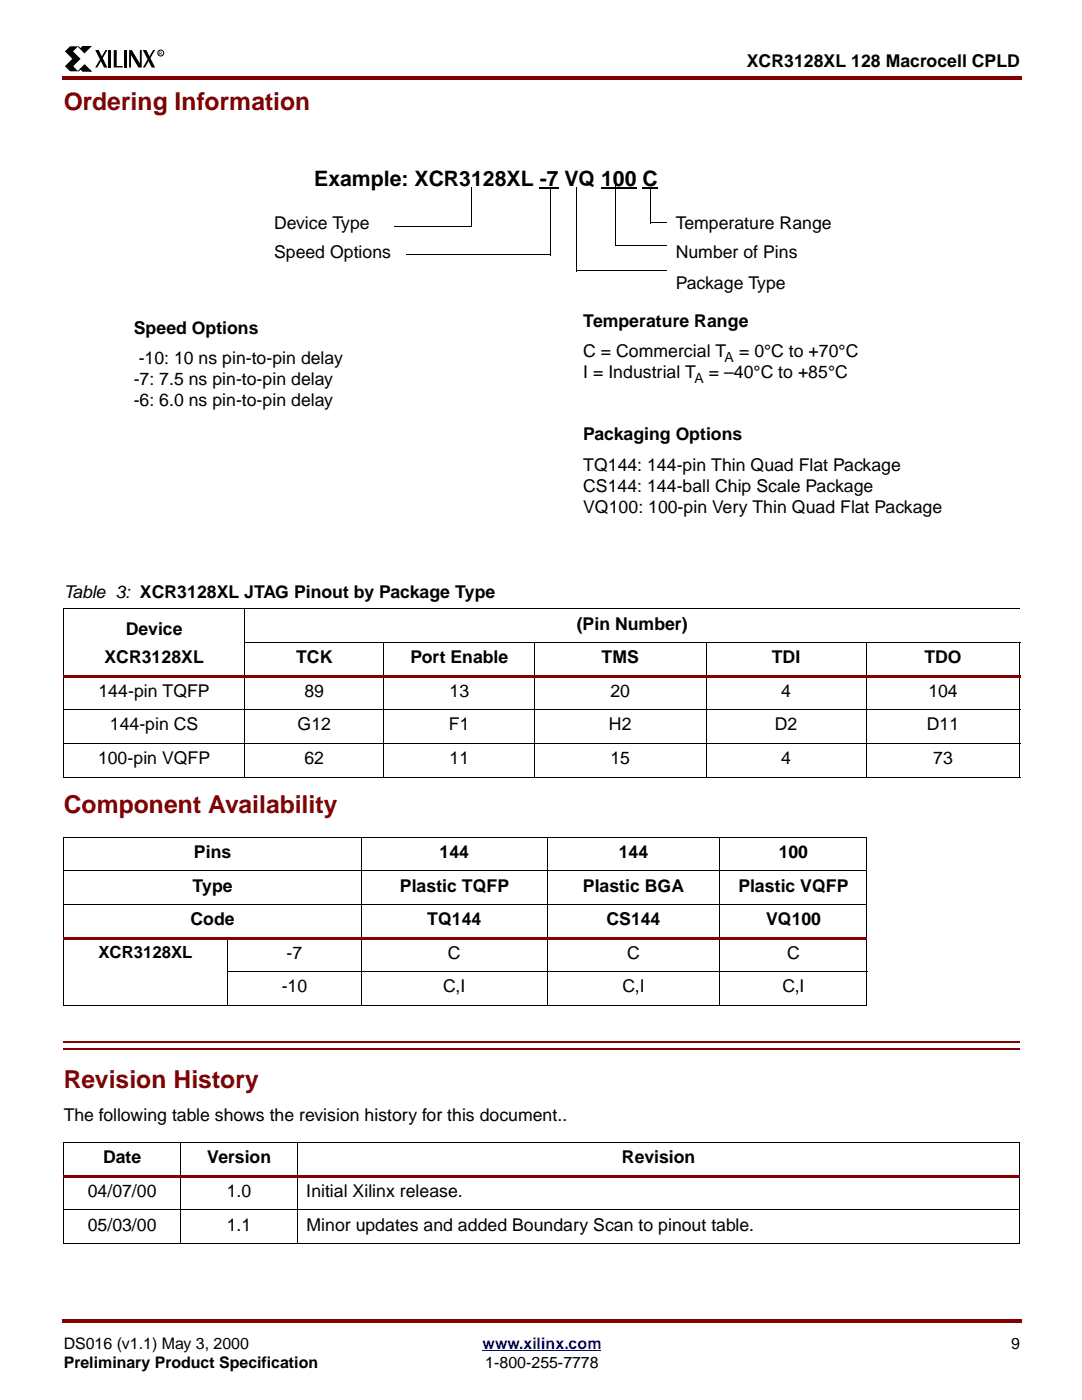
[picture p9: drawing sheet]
<svg xmlns="http://www.w3.org/2000/svg" width="216mm" height="279mm" viewBox="0 0 216 279" stroke-linecap="round" stroke-linejoin="round" font-family="sans-serif">
<defs><g id="words">
<g font-size="4.9" fill="#850000">
<text x="12.7" y="22">Ordering Information</text>
<text x="12.7" y="162">Component Availability</text>
<text x="12.7" y="217">Revision History</text>
</g>
<text font-size="4.2" x="62.6" y="37.1">Example: XCR3128XL -7 VQ 100 C</text>
<g font-size="3.5">
<text x="148.8" y="13.3">XCR3128XL 128 Macrocell CPLD</text>
<text x="54.6" y="45.5">Device Type</text>
<text x="134.6" y="45.5">Temperature Range</text>
<text x="54.6" y="51.5">Speed Options</text>
<text x="134.6" y="51.5">Number of Pins</text>
<text x="134.6" y="57.5">Package Type</text>
<text x="116.2" y="65.2">Temperature Range</text>
<text x="26.7" y="66.5">Speed Options</text>
<text x="116.2" y="71.2">C = Commercial T</text>
<text x="147.2" y="71.2">= 0°C to +70°C</text>
<text x="26.7" y="76.7">-7: 7.5 ns pin-to-pin delay</text>
<text x="27.6" y="72.5">-10: 10 ns pin-to-pin delay</text>
<text x="116.2" y="75.4">I = Industrial T</text>
<text x="141.2" y="75.4">= –40°C to +85°C</text>
<text x="26.7" y="80.9">-6: 6.0 ns pin-to-pin delay</text>
<text x="116.2" y="87.8">Packaging Options</text>
<text x="116.2" y="93.8">TQ144: 144-pin Thin Quad Flat Package</text>
<text x="116.2" y="98">CS144: 144-ball Chip Scale Package</text>
<text x="116.2" y="102.3">VQ100: 100-pin Very Thin Quad Flat Package</text>
<text x="12.7" y="119.1">Table 3: XCR3128XL JTAG Pinout by Package Type</text>
<text x="114.9" y="125.5">(Pin Number)</text>
<text x="25.1" y="126.5">Device</text>
<text x="20.8" y="132.2">XCR3128XL</text>
<text x="59" y="132.2">TCK</text>
<text x="81.8" y="132.2">Port Enable</text>
<text x="119.8" y="132.2">TMS</text>
<text x="153.7" y="132.2">TDI</text>
<text x="184.1" y="132.2">TDO</text>
<text x="19.6" y="138.9">144-pin TQFP</text>
<text x="60.7" y="138.9">89</text>
<text x="89.5" y="138.9">13</text>
<text x="121.6" y="138.9">20</text>
<text x="155.6" y="138.9">4</text>
<text x="184.9" y="138.9">104</text>
<text x="21.9" y="145.6">144-pin CS</text>
<text x="59.3" y="145.6">G12</text>
<text x="89.4" y="145.6">F1</text>
<text x="121.3" y="145.6">H2</text>
<text x="154.3" y="145.6">D2</text>
<text x="184.6" y="145.6">D11</text>
<text x="19.5" y="152.3">100-pin VQFP</text>
<text x="60.7" y="152.3">62</text>
<text x="89.5" y="152.3">11</text>
<text x="121.6" y="152.3">15</text>
<text x="155.6" y="152.3">4</text>
<text x="185.9" y="152.3">73</text>
<text x="38.6" y="171">Pins</text>
<text x="87.6" y="171">144</text>
<text x="123.3" y="171">144</text>
<text x="155.1" y="171">100</text>
<text x="38.3" y="177.7">Type</text>
<text x="79.7" y="177.7">Plastic TQFP</text>
<text x="116.1" y="177.7">Plastic BGA</text>
<text x="147.1" y="177.7">Plastic VQFP</text>
<text x="38" y="184.4">Code</text>
<text x="85.1" y="184.4">TQ144</text>
<text x="120.8" y="184.4">CS144</text>
<text x="152.6" y="184.4">VQ100</text>
<text x="57.1" y="191.1">-7</text>
<text x="89.2" y="191.1">C</text>
<text x="125" y="191.1">C</text>
<text x="156.8" y="191.1">C</text>
<text x="56.1" y="197.8">-10</text>
<text x="88.3" y="197.8">C,I</text>
<text x="124" y="197.8">C,I</text>
<text x="155.9" y="197.8">C,I</text>
<text x="12.7" y="223.4">The following table shows the revision history for this document..</text>
<text x="20.5" y="231.9">Date</text>
<text x="41.3" y="231.9">Version</text>
<text x="123.9" y="231.9">Revision</text>
<text x="17.5" y="238.6">04/07/00</text>
<text x="45.2" y="238.6">1.0</text>
<text x="61" y="238.6">Initial Xilinx release.</text>
<text x="17.5" y="245.3">05/03/00</text>
<text x="45.2" y="245.3">1.1</text>
<text x="61" y="245.3">Minor updates and added Boundary Scan to pinout table.</text>
</g>
<text font-size="3.3" x="19.6" y="191">XCR3128XL</text>
<g font-size="3.2">
<text x="12.7" y="268.8">DS016 (v1.1) May 3, 2000</text>
<text x="201.4" y="268.8">9</text>
<text x="12.7" y="272.7">Preliminary Product Specification</text>
<text x="96.7" y="272.7">1-800-255-7778</text>
</g>
<text font-size="3.2" fill="#00f" x="96.1" y="268.8">www.xilinx.com</text>
<g font-size="2.8">
<text x="138.3" y="76.3">A</text>
<text x="144.3" y="72.1">A</text>
</g>
<text font-size=".9" x="31.6" y="10.9">R</text>
</g></defs>
<g fill="#850000">
<path d="M12.4 15.2h.3v.7h-.3z"/>
<path d="M203.2 15.2h.3v.7h-.3z"/>
<path d="M12.7 15.2h190.5v.7h-190.5z"/>
</g>
<path d="M12.7 266.7h190.4v8.1h-190.4z" fill="#fff"/>
<path d="M96.1 269.2h23.7" fill="none" stroke="#00f" stroke-width=".2"/>
<g fill="#850000">
<path d="M12.4 262.8h.3v.8h-.3z"/>
<path d="M203.2 262.8h.3v.8h-.3z"/>
<path d="M12.7 262.8h190.5v.8h-190.5z"/>
</g>
<path d="M12.7 9.2h20.1v5.2h-20.1z" fill="#fff"/>
<path d="M12.9 10.2l1.1-1h1.6l-1 1 1.4 1.5-1.4 1.5 1 1h-1.6l-1.1-1 1.5-1.5zM19 10h.7l1.7 3.5h-.7zM21 10h.4l-2 3.5h-.4zM21.6 10h.6v3.4h-.6zM22.7 10h.6v3.2h1.1v.2h-1.7zM24.7 10h.6v3.4h-.6zM25.7 10h.6l1.6 2.7v-2.7h.3v3.5h-.6l-1.5-2.5v2.5h-.4zM28.5 10h.7l1.7 3.5h-.7zM30.5 10h.4l-2 3.5h-.4z" fill="#000"/>
<path d="M15.6 9.2l.4 .5 .5-.4h1.6l-1.3 1.2zM16 13.7l-.4 .5 1.3-1.3 1.2 1.3h-1.6z" fill="#000" stroke="#000" stroke-width=".2"/>
<circle cx="32" cy="10.6" r=".59" fill="none" stroke="#000" stroke-width=".2"/>
<path d="M12.7 205h190.4v7.2h-190.4z" fill="#fff"/>
<g fill="#850000">
<path d="M12.6 207.6l.1 .3z"/>
<path d="M203.2 207.6v.3z"/>
</g>
<path d="M12.7 207.8h190.5" fill="none" stroke="#850000" stroke-width=".34"/>
<g fill="#850000">
<path d="M12.6 208.9l.1 .4z"/>
<path d="M203.2 208.9v.4z"/>
</g>
<path d="M12.7 209.1h190.5" fill="none" stroke="#850000" stroke-width=".34"/>
<path d="M93.9 37.4l.2 .1zM107.5 37.4h1.4v.2h-1.4zM109.5 37.4l.2 .1zM114.8 37.4l.2 .1zM122.5 37h.1zM129.4 37.4l.2 .1zM78.6 45l.1 .2zM81 50.7l.1 .2zM132.7 53.9l.1 .2zM132.7 48.8l.1 .2zM132.7 44.4l.1 .1z" fill="#000"/>
<path d="M108.9 37.5h2.4M119.8 37.5h7M128 37.5h3.1" fill="none" stroke="#000" stroke-width=".21"/>
<g fill="none" stroke="#000" stroke-width=".2">
<path d="M94 37.5v7.6M109.6 37.5v13.4M114.9 37.5v16.6M122.5 37v12M129.5 37.5v7M78.7 45.1h15.4M81.1 50.8h28.5M114.9 54h17.8M122.5 48.9h10.2M129.5 44.4h3.2M12.6 121.4h190.6M12.7 121.5v33.3"/>
<path d="M48.7 128.1h154.6M48.8 121.3v33.7M76.5 128v27M106.5 128v27M140.7 128v27M172.5 128v27M203.2 128.1v26.7"/>
</g>
<path d="M12.6 134.5h190.7v.6h-190.7z" fill="#850000"/>
<path d="M12.6 141.5h190.7M12.6 148.2h190.7M12.6 154.9h190.7M12.6 166.9h160.2M12.6 173.6h160.2M12.7 166.9v33.5M72 166.8v33.6M109 166.8v33.6M143.4 166.8v33.6M172.7 166.9v33.5M12.6 180.3h160.2M45.3 186.7v13.7" fill="none" stroke="#000" stroke-width=".2"/>
<path d="M12.6 186.7h160.2v.6h-160.2z" fill="#850000"/>
<path d="M45.2 193.7h127.6M12.6 200.4h160.2M12.6 227.7h190.6M12.7 227.8v20M36 227.7v20.2M59.3 227.7v20.2M203.2 227.8v20" fill="none" stroke="#000" stroke-width=".2"/>
<path d="M12.6 234.2h190.6v.6h-190.6z" fill="#850000"/>
<path d="M12.6 241.2h190.6M12.6 247.9h190.6" fill="none" stroke="#000" stroke-width=".2"/>
<use href="#words"/>
</svg>
